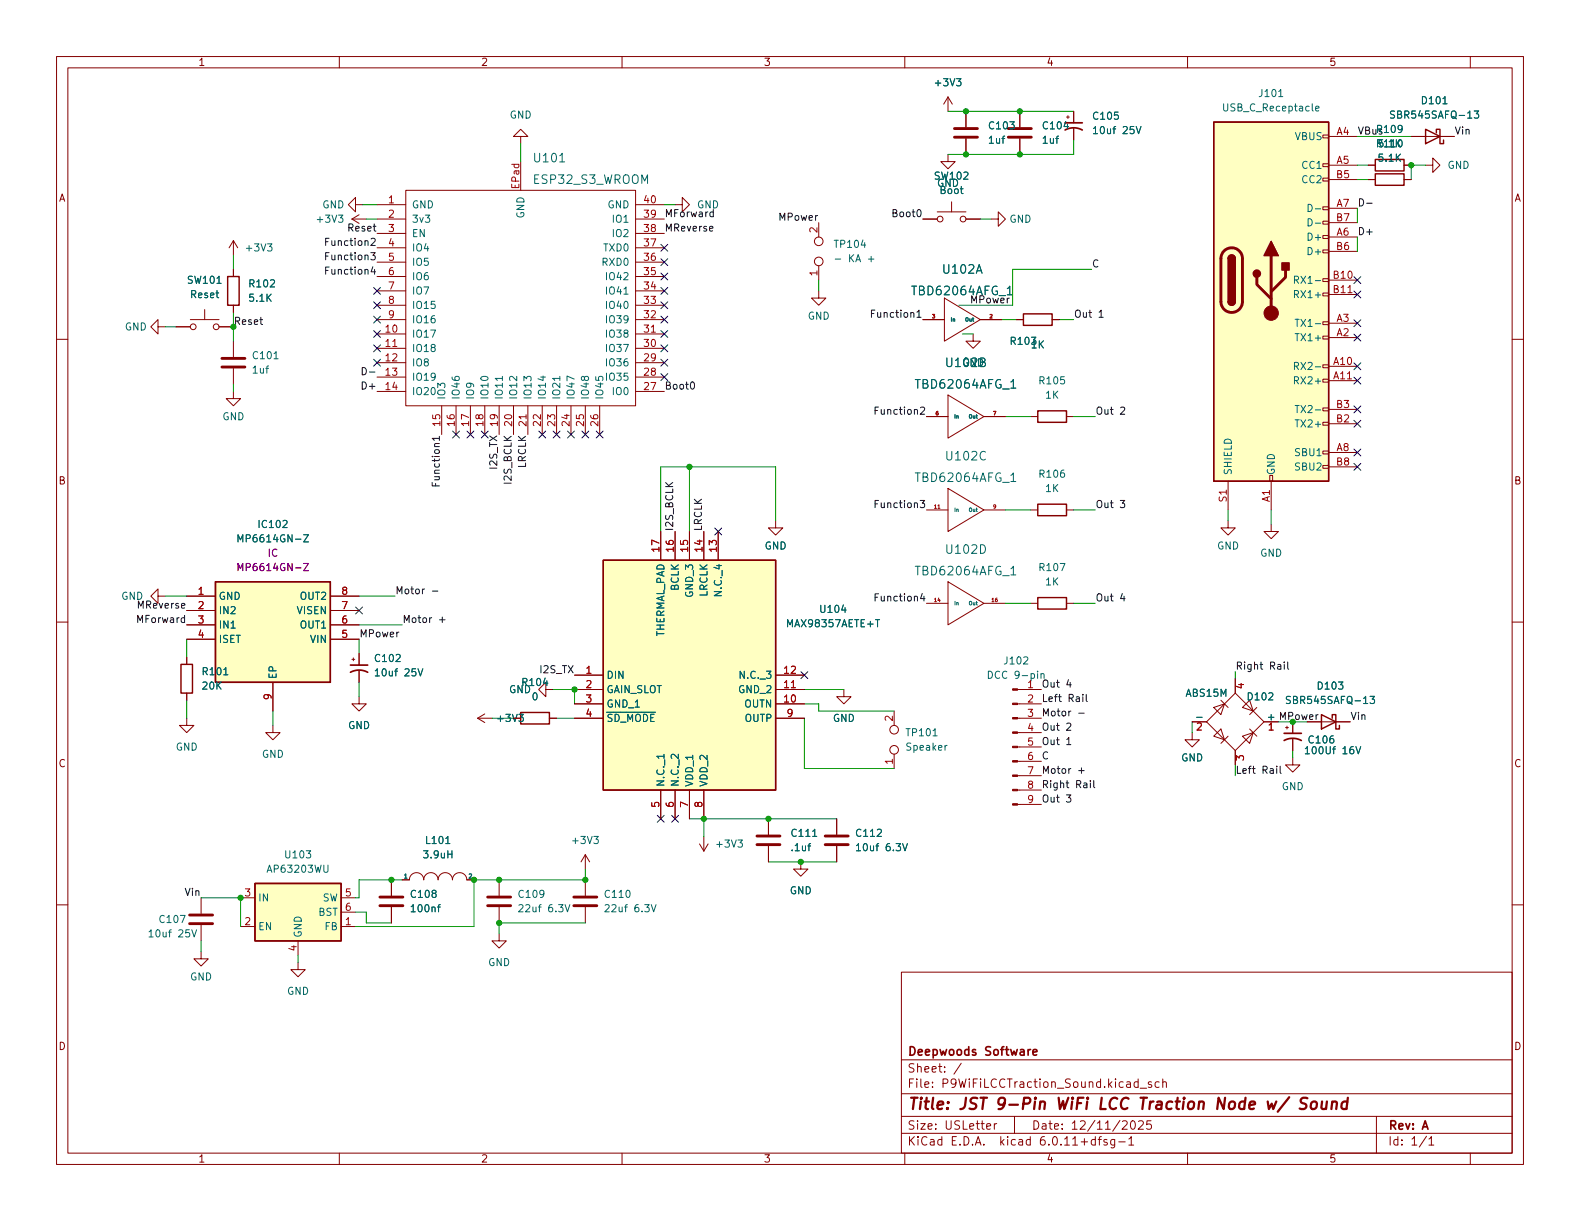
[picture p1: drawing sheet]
<svg xmlns="http://www.w3.org/2000/svg" width="279mm" height="216mm" viewBox="0 0 279 216" stroke-linecap="round" stroke-linejoin="round" font-family="sans-serif">
<defs><g id="words">
<g font-size="2.8" fill="#840000">
<text x="160.4" y="196.8">Title:</text>
<text x="169.7" y="196.8">JST 9-Pin</text>
<text x="187.6" y="196.8">WiFi LCC Traction</text>
<text x="216.9" y="196.8">Node</text>
<text x="232.4" y="196.8">Sound</text>
</g>
<g font-size="2.1" fill="#006464">
<text x="94.1" y="29.2">U101</text>
<text x="94.1" y="33">ESP32_S3_WROOM</text>
<text x="161" y="52.7">TBD62064AFG_1</text>
<text x="166.5" y="48.9">U102A</text>
<text x="167" y="65.4">U102B</text>
<text x="161.6" y="69.2">TBD62064AFG_1</text>
<text x="167" y="81.9">U102C</text>
<text x="161.6" y="85.7">TBD62064AFG_1</text>
<text x="167" y="98.4">U102D</text>
<text x="161.6" y="102.2">TBD62064AFG_1</text>
</g>
<g font-size="2.1" fill="#840000">
<text x="160.4" y="190.1">Sheet:</text>
<text x="160.4" y="187.1">Deepwoods</text>
<text x="174.1" y="187.1">Software</text>
<text x="160.4" y="192.8">File:</text>
<text x="166.8" y="192.8">P9WiFiLCCTraction_Sound.kicad_sch</text>
<text x="160.4" y="203">KiCad</text>
<text x="160.4" y="200.2">Size:</text>
<text x="167.1" y="200.2">USLetter</text>
<text x="168.1" y="203">E.D.A.</text>
<text x="177" y="203">kicad</text>
<text x="182.4" y="200.2">Date:</text>
<text x="184.2" y="203">6.0.11+dfsg-1</text>
<text x="189.4" y="200.2">12/11/2025</text>
<text x="245.4" y="200.2">Rev:</text>
<text x="245.4" y="203">Id:</text>
<text x="249.5" y="203">1/1</text>
<text x="251.5" y="200.2">A</text>
</g>
<g font-size="1.8" fill="#840000">
<text x="35" y="12">1</text>
<text x="85" y="12">2</text>
<text x="135" y="12">3</text>
<text x="185" y="12">4</text>
<text x="235" y="12">5</text>
<text x="10.4" y="36">A</text>
<text x="267.8" y="36">A</text>
<text x="10.3" y="86">B</text>
<text x="267.7" y="86">B</text>
<text x="87.6" y="128">+3V3</text>
<text x="223.9" y="127.4">+ MPower</text>
<text x="10.3" y="136">C</text>
<text x="267.7" y="136">C</text>
<text x="10.3" y="186">D</text>
<text x="267.7" y="186">D</text>
<text x="35" y="205.9">1</text>
<text x="85" y="205.9">2</text>
<text x="135" y="205.9">3</text>
<text x="185" y="205.9">4</text>
<text x="235" y="205.9">5</text>
</g>
<g font-size="1.8" fill="#006464">
<text x="165" y="15.6">+3V3</text>
<text x="222.4" y="17.5">J101</text>
<text x="90.1" y="21.3">GND</text>
<text x="174.6" y="23.2">C103</text>
<text x="184.2" y="23.2">C104</text>
<text x="193" y="21.5">C105</text>
<text x="216" y="20.1">USB_C_Receptacle</text>
<text x="243.2" y="23.9">R109</text>
<text x="245.6" y="21.3">SBR545SAFQ-13</text>
<text x="251.2" y="18.8">D101</text>
<text x="174.6" y="25.8">1uf</text>
<text x="184.2" y="25.8">1uf</text>
<text x="193" y="24.1">10uf</text>
<text x="198.5" y="24.1">25V</text>
<text x="228.9" y="25.2">VBUS</text>
<text x="243.5" y="29">5.1K</text>
<text x="243.5" y="26.4">5.1K</text>
<text x="165.1" y="32.1">SW102</text>
<text x="165.6" y="33.4">GND</text>
<text x="166.1" y="34.7">Boot</text>
<text x="230" y="30.2">CC1</text>
<text x="230" y="32.8">CC2</text>
<text x="255.9" y="30.2">GND</text>
<text x="55.7" y="39.8">+3V3</text>
<text x="56.9" y="37.2">GND</text>
<text x="72.8" y="37.2">GND</text>
<text x="72.8" y="39.8">3v3</text>
<text x="93.1" y="38.7" transform="rotate(-90 93.1 38.7)">GND</text>
<text x="107.4" y="37.2">GND</text>
<text x="108.1" y="39.8">IO1</text>
<text x="178.4" y="39.8">GND</text>
<text x="43.2" y="44.8">+3V3</text>
<text x="72.8" y="42.3">EN</text>
<text x="72.8" y="44.8">IO4</text>
<text x="72.8" y="47.4">IO5</text>
<text x="106.3" y="47.4">RXD0</text>
<text x="106.6" y="44.8">TXD0</text>
<text x="108.1" y="42.3">IO2</text>
<text x="147.3" y="44.2">TP104</text>
<text x="150" y="46.7">KA +</text>
<text x="230.9" y="42.9">D+</text>
<text x="230.9" y="45.5">D+</text>
<text x="33" y="50.6">SW101</text>
<text x="33.5" y="53.1">Reset</text>
<text x="43.8" y="51.2">R102</text>
<text x="43.8" y="53.7">5.1K</text>
<text x="72.8" y="49.9">IO6</text>
<text x="72.8" y="52.5">IO7</text>
<text x="106.9" y="52.5">IO41</text>
<text x="106.9" y="49.9">IO42</text>
<text x="171.4" y="53.6">MPower</text>
<text x="228.5" y="50.6">RX1-</text>
<text x="228.5" y="53.1">RX1+</text>
<text x="22" y="58.8">GND</text>
<text x="72.8" y="55">IO15</text>
<text x="72.8" y="57.5">IO16</text>
<text x="106.9" y="57.5">IO39</text>
<text x="106.9" y="55">IO40</text>
<text x="142.8" y="56.9">GND</text>
<text x="228.8" y="58.2">TX1-</text>
<text x="44.5" y="63.9">C101</text>
<text x="72.8" y="60.1">IO17</text>
<text x="72.8" y="62.6">IO18</text>
<text x="72.8" y="65.2">IO8</text>
<text x="106.9" y="65.2">IO36</text>
<text x="106.9" y="62.6">IO37</text>
<text x="106.9" y="60.1">IO38</text>
<text x="170.1" y="65.2">GND</text>
<text x="178.4" y="61.3">R103</text>
<text x="182.2" y="62">1K</text>
<text x="228.5" y="65.8">RX2-</text>
<text x="228.8" y="60.7">TX1+</text>
<text x="44.5" y="66.4">1uf</text>
<text x="72.8" y="67.7">IO19</text>
<text x="72.8" y="70.2">IO20</text>
<text x="79.1" y="70.7" transform="rotate(-90 79.1 70.7)">IO3</text>
<text x="81.7" y="70.7" transform="rotate(-90 81.7 70.7)">IO46</text>
<text x="84.2" y="70.7" transform="rotate(-90 84.2 70.7)">IO9</text>
<text x="86.7" y="70.7" transform="rotate(-90 86.7 70.7)">IO10</text>
<text x="89.3" y="70.7" transform="rotate(-90 89.3 70.7)">IO11</text>
<text x="91.8" y="70.7" transform="rotate(-90 91.8 70.7)">IO12</text>
<text x="94.4" y="70.7" transform="rotate(-90 94.4 70.7)">IO13</text>
<text x="96.9" y="70.7" transform="rotate(-90 96.9 70.7)">IO14</text>
<text x="99.4" y="70.7" transform="rotate(-90 99.4 70.7)">IO21</text>
<text x="102" y="70.7" transform="rotate(-90 102 70.7)">IO47</text>
<text x="104.5" y="70.7" transform="rotate(-90 104.5 70.7)">IO48</text>
<text x="106.9" y="67.7">IO35</text>
<text x="107.1" y="70.7" transform="rotate(-90 107.1 70.7)">IO45</text>
<text x="108.1" y="70.2">IO0</text>
<text x="183.5" y="68.3">R105</text>
<text x="184.7" y="70.9">1K</text>
<text x="228.5" y="68.3">RX2+</text>
<text x="39.3" y="74.7">GND</text>
<text x="228.8" y="76">TX2+</text>
<text x="228.8" y="73.4">TX2-</text>
<text x="228.8" y="81">SBU1</text>
<text x="228.8" y="83.6">SBU2</text>
<text x="183.5" y="84.8">R106</text>
<text x="184.7" y="87.4">1K</text>
<text x="218.2" y="84.1" transform="rotate(-90 218.2 84.1)">SHIELD</text>
<text x="225.8" y="84.1" transform="rotate(-90 225.8 84.1)">GND</text>
<text x="45.4" y="93.7">IC102</text>
<text x="41.7" y="96.3">MP6614GN-Z</text>
<text x="135.1" y="97.5">GND</text>
<text x="183.5" y="101.4">R107</text>
<text x="215.2" y="97.5">GND</text>
<text x="222.8" y="98.8">GND</text>
<text x="21.4" y="106.4">GND</text>
<text x="38.6" y="106.4">GND</text>
<text x="52.9" y="106.4">OUT2</text>
<text x="120.4" y="104.6" transform="rotate(-90 120.4 104.6)">BCLK</text>
<text x="122.9" y="105.8" transform="rotate(-90 122.9 105.8)">GND_3</text>
<text x="125.5" y="105.6" transform="rotate(-90 125.5 105.6)">LRCLK</text>
<text x="128" y="105.7" transform="rotate(-90 128 105.7)">N.C._4</text>
<text x="184.7" y="103.9">1K</text>
<text x="38.6" y="109">IN2</text>
<text x="38.6" y="111.5">IN1</text>
<text x="52.4" y="109">VISEN</text>
<text x="52.9" y="111.5">OUT1</text>
<text x="117.9" y="112.6" transform="rotate(-90 117.9 112.6)">THERMAL_PAD</text>
<text x="138.9" y="111.3">MAX98357AETE+T</text>
<text x="144.8" y="108.7">U104</text>
<text x="35.6" y="119.8">R101</text>
<text x="38.6" y="114.1">ISET</text>
<text x="54.7" y="114.1">VIN</text>
<text x="66" y="117.4">C102</text>
<text x="66" y="120">10uf</text>
<text x="71.5" y="120">25V</text>
<text x="177.3" y="117.9">J102</text>
<text x="35.6" y="122.3">20K</text>
<text x="49.3" y="120.1" transform="rotate(-90 49.3 120.1)">EP</text>
<text x="90" y="122.9">GND</text>
<text x="92.1" y="121.7">R104</text>
<text x="93.9" y="124.2">0</text>
<text x="107.2" y="120.4">DIN</text>
<text x="107.2" y="122.9">GAIN_SLOT</text>
<text x="107.2" y="125.5">GND_1</text>
<text x="130.5" y="122.9">GND_2</text>
<text x="130.5" y="120.4">N.C._3</text>
<text x="131.5" y="125.5">OUTN</text>
<text x="174.4" y="120.4">DCC 9-pin</text>
<text x="209.6" y="123.6">ABS15M</text>
<text x="220.4" y="124.2">D102</text>
<text x="227.1" y="124.8">SBR545SAFQ-13</text>
<text x="232.7" y="122.3">D103</text>
<text x="61.5" y="129.3">GND</text>
<text x="107.2" y="128">~{SD_MODE}</text>
<text x="131.6" y="128">OUTP</text>
<text x="147.2" y="128">GND</text>
<text x="160" y="130.6">TP101</text>
<text x="223.9" y="127.4">+</text>
<text x="231.1" y="131.8">C106</text>
<text x="31" y="133.1">GND</text>
<text x="46.2" y="134.4">GND</text>
<text x="160" y="133.1">Speaker</text>
<text x="208.8" y="135">GND</text>
<text x="230.5" y="133.7">100Uf</text>
<text x="237.3" y="133.7">16V</text>
<text x="117.9" y="139.2" transform="rotate(-90 117.9 139.2)">N.C._1</text>
<text x="120.4" y="139.2" transform="rotate(-90 120.4 139.2)">N.C._2</text>
<text x="122.9" y="139.2" transform="rotate(-90 122.9 139.2)">VDD_1</text>
<text x="125.5" y="139.2" transform="rotate(-90 125.5 139.2)">VDD_2</text>
<text x="226.6" y="140.1">GND</text>
<text x="75.1" y="149.6">L101</text>
<text x="100.9" y="149.6">+3V3</text>
<text x="139.7" y="148.3">C111</text>
<text x="151.1" y="148.3">C112</text>
<text x="47" y="154.7">AP63203WU</text>
<text x="50.1" y="152.2">U103</text>
<text x="74.6" y="152.2">3.9uH</text>
<text x="126.4" y="150.2">+3V3</text>
<text x="139.7" y="150.9">.1uf</text>
<text x="151.1" y="150.9">10uf</text>
<text x="156.5" y="150.9">6.3V</text>
<text x="45.6" y="159.8">IN</text>
<text x="57" y="159.8">SW</text>
<text x="72.4" y="159.1">C108</text>
<text x="72.4" y="161.7">100nf</text>
<text x="91.4" y="159.1">C109</text>
<text x="91.4" y="161.7">22uf</text>
<text x="96.9" y="161.7">6.3V</text>
<text x="106.7" y="159.1">C110</text>
<text x="106.7" y="161.7">22uf</text>
<text x="112.1" y="161.7">6.3V</text>
<text x="139.6" y="158.5">GND</text>
<text x="26" y="166.1">10uf</text>
<text x="27.9" y="163.6">C107</text>
<text x="31.5" y="166.1">25V</text>
<text x="45.6" y="164.9">EN</text>
<text x="53.7" y="165.9" transform="rotate(-90 53.7 165.9)">GND</text>
<text x="56.2" y="162.3">BST</text>
<text x="57.3" y="164.9">FB</text>
<text x="33.5" y="173.7">GND</text>
<text x="86.3" y="171.2">GND</text>
<text x="50.7" y="176.3">GND</text>
</g>
<g font-size="1.8" fill="#a90000">
<text x="236.3" y="23.9">A4</text>
<text x="236.3" y="29">A5</text>
<text x="68.5" y="35.9">1</text>
<text x="91.8" y="33.5" transform="rotate(-90 91.8 33.5)">EPad</text>
<text x="113.6" y="35.9">40</text>
<text x="236.2" y="31.5">B5</text>
<text x="68.5" y="38.5">2</text>
<text x="68.5" y="41">3</text>
<text x="113.6" y="41">38</text>
<text x="113.6" y="38.5">39</text>
<text x="144.5" y="41.3" transform="rotate(-90 144.5 41.3)">2</text>
<text x="236.2" y="39.1">B7</text>
<text x="236.3" y="41.7">A6</text>
<text x="236.3" y="36.6">A7</text>
<text x="68.5" y="43.6">4</text>
<text x="68.5" y="46.1">5</text>
<text x="113.6" y="46.1">36</text>
<text x="113.6" y="43.6">37</text>
<text x="236.2" y="44.2">B6</text>
<text x="68.5" y="48.6">6</text>
<text x="68.5" y="51.2">7</text>
<text x="68.5" y="53.7">8</text>
<text x="113.6" y="53.7">33</text>
<text x="113.6" y="51.2">34</text>
<text x="113.6" y="48.6">35</text>
<text x="144.5" y="48.9" transform="rotate(-90 144.5 48.9)">1</text>
<text x="235.6" y="49.3">B10</text>
<text x="235.6" y="51.8">B11</text>
<text x="67.9" y="58.8">10</text>
<text x="68.5" y="56.3">9</text>
<text x="113.6" y="58.8">31</text>
<text x="113.6" y="56.3">32</text>
<text x="236.3" y="59.4">A2</text>
<text x="236.3" y="56.9">A3</text>
<text x="67.9" y="61.3">11</text>
<text x="67.9" y="63.9">12</text>
<text x="113.6" y="63.9">29</text>
<text x="113.6" y="61.3">30</text>
<text x="235.7" y="64.5">A10</text>
<text x="67.9" y="66.4">13</text>
<text x="67.9" y="69">14</text>
<text x="113.6" y="69">27</text>
<text x="113.6" y="66.4">28</text>
<text x="235.7" y="67.1">A11</text>
<text x="77.9" y="75.6" transform="rotate(-90 77.9 75.6)">15</text>
<text x="80.4" y="75.6" transform="rotate(-90 80.4 75.6)">16</text>
<text x="82.9" y="75.6" transform="rotate(-90 82.9 75.6)">17</text>
<text x="85.5" y="75.6" transform="rotate(-90 85.5 75.6)">18</text>
<text x="88" y="75.6" transform="rotate(-90 88 75.6)">19</text>
<text x="90.6" y="75.6" transform="rotate(-90 90.6 75.6)">20</text>
<text x="93.1" y="75.6" transform="rotate(-90 93.1 75.6)">21</text>
<text x="95.6" y="75.6" transform="rotate(-90 95.6 75.6)">22</text>
<text x="98.2" y="75.6" transform="rotate(-90 98.2 75.6)">23</text>
<text x="100.7" y="75.6" transform="rotate(-90 100.7 75.6)">24</text>
<text x="103.3" y="75.6" transform="rotate(-90 103.3 75.6)">25</text>
<text x="105.8" y="75.6" transform="rotate(-90 105.8 75.6)">26</text>
<text x="236.2" y="74.7">B2</text>
<text x="236.2" y="72.1">B3</text>
<text x="236.2" y="82.3">B8</text>
<text x="236.3" y="79.8">A8</text>
<text x="216.9" y="88.9" transform="rotate(-90 216.9 88.9)">S1</text>
<text x="224.5" y="88.9" transform="rotate(-90 224.5 88.9)">A1</text>
<text x="116.6" y="97.8" transform="rotate(-90 116.6 97.8)">17</text>
<text x="119.1" y="97.8" transform="rotate(-90 119.1 97.8)">16</text>
<text x="121.7" y="97.8" transform="rotate(-90 121.7 97.8)">15</text>
<text x="124.2" y="97.8" transform="rotate(-90 124.2 97.8)">14</text>
<text x="126.7" y="97.8" transform="rotate(-90 126.7 97.8)">13</text>
<text x="34.9" y="105.2">1</text>
<text x="34.9" y="107.7">2</text>
<text x="60.3" y="107.7">7</text>
<text x="60.3" y="105.2">8</text>
<text x="34.9" y="110.2">3</text>
<text x="34.9" y="112.8">4</text>
<text x="60.3" y="112.8">5</text>
<text x="60.3" y="110.2">6</text>
<text x="103.5" y="119.1">1</text>
<text x="138.4" y="119.1">12</text>
<text x="48" y="123.9" transform="rotate(-90 48 123.9)">9</text>
<text x="103.5" y="121.7">2</text>
<text x="103.5" y="124.2">3</text>
<text x="138.4" y="124.2">10</text>
<text x="138.4" y="121.7">11</text>
<text x="181.6" y="121.7">1</text>
<text x="181.6" y="124.2">2</text>
<text x="220.7" y="122" transform="rotate(-90 220.7 122)">4</text>
<text x="103.5" y="126.7">4</text>
<text x="139" y="126.7">9</text>
<text x="157.9" y="127.7" transform="rotate(-90 157.9 127.7)">2</text>
<text x="181.6" y="126.7">3</text>
<text x="181.6" y="129.3">4</text>
<text x="181.6" y="131.8">5</text>
<text x="224.1" y="129.9">1</text>
<text x="157.9" y="135.3" transform="rotate(-90 157.9 135.3)">1</text>
<text x="181.6" y="134.4">6</text>
<text x="181.6" y="136.9">7</text>
<text x="116.6" y="142.9" transform="rotate(-90 116.6 142.9)">5</text>
<text x="119.1" y="142.9" transform="rotate(-90 119.1 142.9)">6</text>
<text x="121.7" y="142.9" transform="rotate(-90 121.7 142.9)">7</text>
<text x="124.2" y="142.9" transform="rotate(-90 124.2 142.9)">8</text>
<text x="181.6" y="139.4">8</text>
<text x="181.6" y="142">9</text>
<text x="43.1" y="158.5">3</text>
<text x="60.9" y="158.5">5</text>
<text x="60.9" y="161">6</text>
<text x="43.1" y="163.6">2</text>
<text x="60.9" y="163.6">1</text>
<text x="52.5" y="168.3" transform="rotate(-90 52.5 168.3)">4</text>
</g>
<g font-size="1.8" fill="#0f0f0f">
<text x="257.2" y="23.8">Vin</text>
<text x="61.3" y="40.9">Reset</text>
<text x="117.5" y="38.4">MForward</text>
<text x="117.5" y="40.9">MReverse</text>
<text x="123.2" y="37.2">GND</text>
<text x="137.6" y="39">MPower</text>
<text x="157.5" y="38.4">Boot0</text>
<text x="240" y="41.6">D+</text>
<text x="57.2" y="46">Function3</text>
<text x="57.2" y="43.5">Function2</text>
<text x="193" y="47.3">C</text>
<text x="57.2" y="48.5">Function4</text>
<text x="41.3" y="57.4">Reset</text>
<text x="153.7" y="56.2">Function1</text>
<text x="189.9" y="56.2">Out</text>
<text x="194.2" y="56.2">1</text>
<text x="63.7" y="68.9">D+</text>
<text x="117.5" y="68.9">Boot0</text>
<text x="154.4" y="73.3">Function2</text>
<text x="193.7" y="73.3">Out</text>
<text x="198" y="73.3">2</text>
<text x="87.9" y="83.2" transform="rotate(-90 87.9 83.2)">I2S_TX</text>
<text x="93" y="82.9" transform="rotate(-90 93 82.9)">LRCLK</text>
<text x="77.8" y="86.3" transform="rotate(-90 77.8 86.3)">Function1</text>
<text x="90.5" y="85.8" transform="rotate(-90 90.5 85.8)">I2S_BCLK</text>
<text x="154.4" y="89.8">Function3</text>
<text x="193.7" y="89.8">Out</text>
<text x="198" y="89.8">3</text>
<text x="119" y="94" transform="rotate(-90 119 94)">I2S_BCLK</text>
<text x="124.1" y="94" transform="rotate(-90 124.1 94)">LRCLK</text>
<text x="24.1" y="107.6">MReverse</text>
<text x="69.8" y="105.1">Motor</text>
<text x="154.4" y="106.3">Function4</text>
<text x="193.7" y="106.3">Out</text>
<text x="198" y="106.3">4</text>
<text x="24" y="110.1">MForward</text>
<text x="63.5" y="112.7">MPower</text>
<text x="71.1" y="110.1">Motor</text>
<text x="77.5" y="110.1">+</text>
<text x="95.3" y="119">I2S_TX</text>
<text x="218.4" y="118.4">Right</text>
<text x="224.5" y="118.4">Rail</text>
<text x="184.1" y="124.1">Left</text>
<text x="184.1" y="121.6">Out</text>
<text x="188.5" y="121.6">4</text>
<text x="188.8" y="124.1">Rail</text>
<text x="184.1" y="126.7">Motor</text>
<text x="184.1" y="131.7">Out</text>
<text x="184.1" y="129.2">Out</text>
<text x="188.5" y="131.7">1</text>
<text x="188.5" y="129.2">2</text>
<text x="238.8" y="127.3">Vin</text>
<text x="184.1" y="136.8">Motor</text>
<text x="184.1" y="134.3">C</text>
<text x="190.5" y="136.8">+</text>
<text x="223.1" y="136.8">Rail</text>
<text x="184.1" y="139.4">Right</text>
<text x="184.1" y="141.9">Out</text>
<text x="188.5" y="141.9">3</text>
<text x="190.2" y="139.4">Rail</text>
<text x="32.6" y="158.4">Vin</text>
</g>
<g font-size="1.8" fill="#840084">
<text x="41.7" y="101.4">MP6614GN-Z</text>
<text x="47.2" y="98.8">IC</text>
</g>
<text font-size="1.8" fill="#009600" x="218.4" y="136.8">Left</text>
<g font-size="1.1" fill="#006464">
<text x="71.3" y="155.3">1</text>
<text x="82.7" y="155.3">2</text>
</g>
<g font-size=".9" fill="#a90000">
<text x="164.7" y="56.3">3</text>
<text x="174.9" y="56.3">2</text>
<text x="165.4" y="73.4">6</text>
<text x="175.5" y="73.4">7</text>
<text x="165.1" y="89.9">11</text>
<text x="175.5" y="89.9">9</text>
<text x="165.1" y="106.4">14</text>
<text x="175.2" y="106.4">16</text>
</g>
<g font-size=".9" fill="#006464">
<text x="168" y="57">In</text>
<text x="170.6" y="57">Out</text>
<text x="168.7" y="74.2">In</text>
<text x="171.2" y="74.2">Out</text>
<text x="168.7" y="90.7">In</text>
<text x="171.2" y="90.7">Out</text>
<text x="168.7" y="107.2">In</text>
<text x="171.2" y="107.2">Out</text>
</g>
</g></defs>
<g fill="none" stroke="#840000" stroke-width=".18">
<path d="M10 10h259.4v195.9h-259.4zM12 12h255.4v191.9h-255.4zM60 10v2M110 10v2M160 10v2M167.6 17.1l-.7 1.3M167.6 17.1v2.6M167.6 17.1l.8 1.3M170.8 19.7v2.8M180.3 19.7v2.8M189.9 19.7v2M210 10v2"/>
<path d="M260 10v2M62.2 38.7h2.6M62.2 38.7l1.3 .8M62.9 36.2v-1.3l-1.3 1.3 1.3 1.3v-1.3h1.2M63.5 38l-1.3 .7M66.7 38.7h5.1M66.7 36.2h5.1M71.8 33.7h40.6v38.1h-40.6zM92.1 24.1h1.2l-1.2-1.2-1.3 1.2h1.3v1.3M92.1 28.6v5.1M112.4 38.7h5.1M112.4 36.2h5.1"/>
<path d="M119.4 36.2h1.2v-1.3l1.3 1.3-1.3 1.3v-1.3M144.8 39.4v2.5M163.2 38.7h2.5M165.7 37.5h5.1M167.6 27.3v1.3h1.3l-1.3 1.2-1.2-1.2h1.2M168.3 35.7v1.8M170.8 38.7h2.6M170.8 24.5v2.8M175.3 38.7h1.2v-1.2l1.3 1.2-1.3 1.3v-1.3M180.3 24.5v2.8M188.6 20.7h.5M188.8 20.4v.6"/>
<path d="M189.9 22.7v2.1M233.9 39.1h1v.5h-1zM233.9 36.6h1v.5h-1zM233.9 31.5h1v.5h-1zM233.9 29h1v.5h-1zM233.9 23.9h1v.5h-1zM234.9 31.8h5.1M234.9 29.2h5.1M234.9 24.1h5.1M234.9 36.8h5.1M234.9 39.4h5.1M241.9 31.8h1.3"/>
<path d="M241.9 29.2h1.3M248.3 31.8h1.3M248.3 29.2h1.3M249.6 24.1h7.6M252.1 29.2h1.3v-1.3l1.2 1.3-1.2 1.3v-1.3M10 60h2M27.9 57.8v-1.3l-1.2 1.3 1.2 1.3v-1.3h1.3M31.1 57.8h2.6M33.7 56.5h5M36.2 54.7v1.8M38.7 57.8h2.6M41.3 42.5v2.6"/>
<path d="M41.3 47.6v1.3M41.3 54v1.2M41.3 42.5l-.8 1.3M41.3 42.5l.7 1.3M66.7 56.5h5.1M66.7 59.1h5.1M66.7 41.3h5.1M66.7 54h5.1M66.7 51.4h5.1M66.7 48.9h5.1M66.7 46.4h5.1M66.7 43.8h5.1"/>
<path d="M112.4 56.5h5.1M112.4 59.1h5.1M112.4 41.3h5.1M112.4 54h5.1M112.4 51.4h5.1M112.4 48.9h5.1M112.4 46.4h5.1M112.4 43.8h5.1M144.8 51.4v1.3h1.2l-1.2 1.3-1.3-1.3h1.3M144.8 47v2.5M163.2 56.5h3.8M167 52.7l6.4 3.8-6.4 3.8z"/>
<path d="M172.1 59.1v1.2h1.3l-1.3 1.3-1.3-1.3h1.3M173.4 56.5h3.8M179.7 56.5h1.3M186.1 56.5h1.2M233.9 59.4h1v.5h-1zM233.9 56.9h1v.5h-1zM233.9 51.8h1v.5h-1zM233.9 49.3h1v.5h-1zM233.9 44.2h1v.5h-1zM233.9 41.7h1v.5h-1zM234.9 59.7h5.1M234.9 57.2h5.1"/>
<path d="M234.9 41.9h5.1M234.9 49.5h5.1M234.9 52.1h5.1M234.9 44.5h5.1M267.4 60h2M41.3 69.2v1.3h1.2l-1.2 1.3-1.3-1.3h1.3M41.3 60.3v2.8M41.3 65.2v2.7M66.7 61.6h5.1M66.7 64.1h5.1M66.7 66.7h5.1M66.7 69.2h5.1"/>
<path d="M78.1 71.8v5M80.6 71.8v5M83.2 71.8v5M85.7 71.8v5M88.3 71.8v5M90.8 71.8v5M93.3 71.8v5M95.9 71.8v5M98.4 71.8v5M101 71.8v5M103.5 71.8v5M106 71.8v5"/>
<path d="M112.4 61.6h5.1M112.4 64.1h5.1M112.4 66.7h5.1M112.4 69.2h5.1M163.8 73.7h3.8M167.6 69.9l6.4 3.8-6.4 3.8zM174 73.7h3.8M182.2 73.7h1.3M188.6 73.7h1.3M233.9 79.8h1v.5h-1zM233.9 74.7h1v.5h-1zM233.9 72.1h1v.5h-1z"/>
<path d="M233.9 67.1h1v.5h-1zM233.9 64.5h1v.5h-1zM234.9 64.8h5.1M234.9 67.3h5.1M234.9 74.9h5.1M234.9 72.4h5.1M116.8 94v5.1M119.4 94v5.1M121.9 94v5.1M124.5 94v5.1M127 94v5.1M137.2 92.1v1.2h1.2l-1.2 1.3-1.3-1.3h1.3"/>
<path d="M163.8 90.2h3.8M167.6 86.4l6.4 3.8-6.4 3.8zM174 90.2h3.8M182.2 90.2h1.3M188.6 90.2h1.3M217.2 92.1v1.2h1.2l-1.2 1.3-1.3-1.3h1.3M217.2 85.1v5.1M224.5 84.1h.5v1h-.5zM224.8 92.7v1.3h1.3l-1.3 1.3-1.3-1.3h1.3M224.8 85.1v5.1M233.9 82.3h1v.5h-1zM234.9 80h5.1"/>
<path d="M234.9 82.6h5.1M10 110h2M27.9 105.4v-1.3l-1.2 1.3 1.2 1.3v-1.3h1.3M33 105.4h5.1M33 108h5.1M33 110.5h5.1M33 113h5.1M33 116.2v1.3M58.4 105.4h5.1M58.4 108h5.1M58.4 110.5h5.1M58.4 113h5.1"/>
<path d="M62.2 116.6h.5M62.5 116.3v.5M63.5 115.6v2M63.5 118.6v2.1M101.6 119.4h5.1M137.2 119.4h5M163.8 106.7h3.8M167.6 102.9l6.4 3.8-6.4 3.8zM174 106.7h3.8M182.2 106.7h1.3M188.6 106.7h1.3M267.4 110h2"/>
<path d="M33 127v1.3h1.3l-1.3 1.2-1.3-1.2h1.3M33 122.6v1.2M48.3 128.3v1.2h1.2l-1.2 1.3-1.3-1.3h1.3M48.3 120.7v5M63.5 123.2v1.3h1.3l-1.3 1.2-1.3-1.2h1.3M84.5 127l1.2 .8M84.5 127h2.5M85.7 126.2l-1.2 .8M96.5 121.9v-1.2l-1.3 1.2 1.3 1.3v-1.3h1.3M97.2 127h1.2M101.6 127h5.1M101.6 124.5h5.1"/>
<path d="M101.6 121.9h5.1M116.8 139.7v5.1M119.4 139.7v5.1M121.9 139.7v5.1M124.5 139.7v5.1M137.2 127h5M137.2 124.5h5M137.2 121.9h5M149.2 121.9v1.3h1.3l-1.3 1.3-1.2-1.3h1.2M158.1 125.7v2.6M158.1 133.4v2.5M179.9 127h4.2"/>
<path d="M179.9 124.5h4.2M179.9 121.9h4.2M179.9 139.7h4.2M179.9 137.2h4.2M179.9 134.6h4.2M179.9 132.1h4.2M179.9 129.5h4.2M210.8 129.5v1.3h1.3l-1.3 1.3-1.3-1.3h1.3M210.8 127.6h2.6M214.6 125.1l1.9-.6-.6 1.9zM214.6 130.2l1.3-1.3 .6 1.9zM215.9 123.8l1.3 1.3"/>
<path d="M217.2 130.2l-1.3 1.2M218.4 122.6l5.1 5-5.1 5.1-5-5.1zM218.4 120v2.6M218.4 132.7v2.6M219.7 125.1l1.3-1.3 .6 1.9zM219.7 130.2l1.9-.7-.6 1.9zM221 128.9l1.2 1.3M222.2 125.1l-1.2 1.3M227.3 128.7h.5M227.6 128.4v.5M228.6 134v1.3h1.3l-1.3 1.2-1.3-1.2h1.3M228.6 127.6v2.1"/>
<path d="M228.6 130.7v2M231.1 127.6h7.7M10 160h2M35.6 158.8v2.7M42.5 158.8h2.6M60.3 158.8h2.6M69.2 155.6v2.8M71.1 155.6h1.3a1.27 1.27 0 0 1 1.3-1.3 1.27 1.27 0 0 1 1.2 1.3 1.27 1.27 0 0 1 1.3-1.3 1.27 1.27 0 0 1 1.3 1.3 1.27 1.27 0 0 1 1.2-1.3 1.27 1.27 0 0 1 1.3 1.3 1.27 1.27 0 0 1 1.3-1.3 1.27 1.27 0 0 1 1.2 1.3h1.3M88.3 155.6v2.8M103.5 151.1v2.6M103.5 155.6v2.8M103.5 151.1l-.8 1.3"/>
<path d="M103.5 151.1l.8 1.3M123.7 149.2l.8 1.3M124.5 148v2.5M125.2 149.2l-.7 1.3M135.9 144.8v2.8M135.9 149.6v2.8M141.6 152.4v1.3h1.3l-1.3 1.2-1.3-1.2h1.3M148 144.8v2.8M148 149.6v2.8M179.9 142.2h4.2M267.4 160h2M35.6 168.3v1.2h1.2l-1.2 1.3-1.3-1.3h1.3"/>
<path d="M35.6 163.6v2.8M42.5 163.8h2.6M52.7 170.2v1.3h1.3l-1.3 1.2-1.3-1.2h1.3M52.7 166.4v2.5M60.3 163.8h2.6M60.3 161.3h2.6M69.2 160.4v2.8M88.3 165.1v1.3h1.2l-1.2 1.2-1.3-1.2h1.3M88.3 160.4v2.8M103.5 160.4v2.8M159.4 171.9h108v32h-108zM159.4 197.4h108"/>
<path d="M159.4 193.4h108M159.4 187.4h108M164.9 192.1v.2M164.9 191.4v.1M167 189.4v.2M167 188.7v.1M170 188l-1.3 1.9M176.3 198.7h-.3l-.2 .3M179.4 197.4v3M200.1 198.2h.2a.81 .81 0 0 1 .5 .6 .81 .81 0 0 1-.3 .8l-.1 .1a.81 .81 0 0 1-.6-.6 .81 .81 0 0 1 .3-.9zM201.3 198.3l.6-.1 .2 .1 .1 .3-.9 1.1h.9M203.5 198.2h-.7v.7l.2-.2 .5 .1 .1 .2-.1 .5-.2 .2-.5-.2"/>
<path d="M203.6 191.4l-.3-.1-.3 .2 .1 .2 .5 .2v.3h-.6M205 191.4l-.5-.1-.2 .3v.4l.1 .2h.6M205.6 191.4l.2-.1 .4 .1 .1 .9M205.6 190.8v1.5M243.4 197.4v6.5M60 203.9v2M110 203.9v2M159.4 200.4h108M160 203.9v2M197.8 201.9h1.2M199.6 201.4l.4-.4v1.5M199.6 202.5h.9"/>
<path d="M210 203.9v2M252.7 201.4l.4-.4v1.5M252.7 202.5h.8M260 203.9v2"/>
<circle cx="166.2" cy="38.7" r=".51"/>
<circle cx="170.3" cy="38.7" r=".51"/>
<circle cx="34.2" cy="57.8" r=".51"/>
<circle cx="38.2" cy="57.8" r=".51"/>
<circle cx="144.8" cy="42.7" r=".76"/>
<circle cx="144.8" cy="46.2" r=".76"/>
<circle cx="158.1" cy="129" r=".76"/>
<circle cx="158.1" cy="132.6" r=".76"/>
</g>
<path d="M184 195a.49 .49 0 0 1 .8 .1l-.1 1M216.6 194.1l-.2 2-.9-2-.3 2M224.2 194.8l.2 1.3 .5-.9 .2 .9 .6-1.3M228 194l-2.1 2.6M231.2 194.2a.85 .85 0 0 0-1.1 .1 .45 .45 0 0 0 .2 .8l.4 .1a.49 .49 0 0 1 .3 .5 .49 .49 0 0 1-.4 .4l-.8-.1" fill="none" stroke="#840000" stroke-width=".4"/>
<g fill="none" stroke="#006464" stroke-width=".18">
<path d="M169.2 13.9h.7l-.4 .5 .4 .1v.6l-.2 .1-.5-.1M226.1 17.1h.7M232.7 19.2l.6-.1-.1-.3h-.4l-.1 .2v.6h.5M255.2 18.4h.7M260.7 19.6h.8l-.4 .5 .3 .1v.6l-.2 .1-.5-.1M59.9 38h.7l-.4 .5 .4 .1v.6l-.2 .1-.5-.1M99 28.6h.9M169.8 33.4h.5M170 33v1l.3 .2M188.5 21.5l-.3 .9h.7M196.8 22.8h.5M197.3 22.4l-.3 .1v1.1"/>
<path d="M231.3 36.1a.64 .64 0 0 1 .7 .7 .64 .64 0 0 1-.7 .6zM231.3 38.7a.64 .64 0 0 1 .7 .6 .64 .64 0 0 1-.7 .6zM232.6 36.9h1M232.6 39.5h1M247.3 24.8l.2-.1a.68 .68 0 0 1 .5 .6 .68 .68 0 0 1-.5 .7l-.2-.1-.1-.4zM259.5 20.9h.8M38.4 50.1h.7M47.3 43.1h.8l-.4 .5 .3 .1v.6l-.1 .1-.6-.1M110.3 52h.8M147.7 45.8h1M178.1 51l.5-.4v1.5M178.1 52.1h.9"/>
<path d="M232.6 57.2h1M232.6 49.6h1M232.6 52.2h1M48.5 63.4h.7M88.8 66.6v.7M99 66.6v.7M178.8 67.5l.4-.4v1.5M178.8 68.6h.8M232.6 64.9h1M232.6 67.4h1M232.6 72.5h1M50 92.1l.5-.1 .3 .4-.8 .9h.8"/>
<path d="M52.3 95.3h.9M53.7 94.6h.8l-.8 1.2h.8M173.4 96.3a.77 .77 0 0 1 .9 .8 .77 .77 0 0 1-.9 .7zM178.8 84.1l.4-.5v1.5M178.8 85.1h.8M187.5 99.6h.8l-.5 1.3M39.6 119.3h.7M69.8 118.7h.5M70.3 118.3l-.3 .1v1.1M96.4 119.9l-.3 .9h.8M149.1 107l-.3 .9h.8M154.8 109.6h.7"/>
<path d="M155.2 109.6v1.2M178.8 100.6l.4-.5v1.6M178.8 101.7h.8M181 116.3l.5-.2 .3 .4-.8 .9h.8M184.1 119.2l.2-.1 .3 .1v.8M184.1 119.1v.9M91.8 126.3h.7l-.4 .5 .4 .1v.6l-.2 .1-.5-.1M112.2 125.9h3.7M117.4 133.4v.7M165 130.1h.7M167.5 131.8l-.4 .2M211.6 126.8h1"/>
<path d="M235.7 132.4h.4M236.1 132l-.3 .2v1.1M241.1 124.4h.8M242.3 123.1h.8l-.5 .5 .4 .1v.6l-.2 .1-.5-.1M54.2 150.4h.7l-.4 .5 .4 .1v.6l-.2 .1-.5-.1M57.3 153v1l.2 .2h.3l.2-.2v-1M77.9 160l-.4 .1v1.1M78.8 149.2h.8M79.2 151h.7M79.9 150.4v1.3M95.7 160l-.3 .1v1.1M105 147.9h.8l-.4 .5 .3 .1v.5l-.1 .2-.6-.2"/>
<path d="M110.9 160l-.3 .1v1.1M130.5 148.5h.8l-.4 .5 .3 .1v.6l-.2 .1-.5-.1M142.9 149.6h.4M143.3 149.2l-.3 .1v1.1M143.7 147.9h.7M154.9 149.6h.5M155.4 149.2l-.3 .1v1.1M29.8 164.8h.5M30.3 164.4l-.3 .2v1.1M31.9 161.9h.8l-.5 1.2M77.4 160.4h.5M95.2 160.4h.5"/>
<path d="M110.4 160.4h.5"/>
</g>
<g fill="none" stroke="#840000" stroke-width=".51">
<path d="M168.8 24.3h4M168.8 22.7h4M178.3 24.3h4.1M178.3 22.7h4.1M216.5 44.4a1.91 1.91 0 0 1 2-.4 1.91 1.91 0 0 1 1.2 1.7v7.6a1.91 1.91 0 0 1-1.9 1.9 1.91 1.91 0 0 1-1.9-1.9v-7.7l.2-.7zM222.2 49v1.3l2.6 2.5M224.8 45.2v10.2M227.3 47.8v1.2l-2.5 2.6M39.2 64.9h4.1M39.2 63.4h4.1M67.2 158.6h4M86.2 158.6h4.1"/>
<path d="M101.5 158.6h4M133.9 149.4h4M133.9 147.8h4M145.9 149.4h4.1M145.9 147.8h4.1M33.5 163.3h4.1M33.5 161.8h4.1M67.2 160.1h4M86.2 160.1h4.1M101.5 160.1h4"/>
</g>
<g fill="#ffffc2" stroke="#ffffc2" stroke-width=".18">
<path d="M106.7 99.1h30.5v40.6h-30.5z"/>
<path d="M214.6 21.6h20.3v63.5h-20.3z"/>
<path d="M38.1 102.9h20.3v17.8h-20.3z"/>
<path d="M45.1 156.2h15.2v10.2h-15.2z"/>
</g>
<g fill="none" stroke="#840000" stroke-width=".25">
<path d="M214.6 21.6h20.3v63.5h-20.3zM243.2 30.7h5.1v2.1h-5.1zM243.2 28.2h5.1v2h-5.1zM252.1 22.9l2.5 1.2-2.5 1.3zM254 23.5v-.6h.6v2.5h.7v-.6M40.3 48.9h2v5.1h-2zM181 55.5h5.1v2h-5.1zM217.2 53.3a.64 .64 0 0 0 .6 .7 .64 .64 0 0 0 .6-.7M217.2 45.7a.64 .64 0 0 1 .6-.6 .64 .64 0 0 1 .6 .6M183.5 72.6h5.1v2.1h-5.1zM106.7 99.1h30.5v40.6h-30.5zM183.5 89.2h5.1v2h-5.1z"/>
<path d="M32 117.5h2v5.1h-2zM38.1 102.9h20.3v17.8h-20.3zM183.5 105.7h5.1v2h-5.1zM92.1 126h5.1v2h-5.1zM233.7 126.4l2.5 1.2-2.5 1.3zM235.6 127v-.6h.6v2.5h.7v-.6M45.1 156.2h15.2v10.2h-15.2z"/>
</g>
<path d="M115.2 58.7h.7M238.4 51.8h.7M69.5 61.3h.7M93 73.3v.8M165.9 89.9h.3M139.9 121.6h.8M211.7 127.9l.5-.1 .3 .4-.8 .9h.8M218.6 134.4v-.8l.5 .4 .1-.3h.6l.1 .2-.1 .5M219.5 120.9v.7l-.9-.3M224.4 128.2l.4-.4v1.3" fill="none" stroke="#a90000" stroke-width=".18"/>
<g fill="#840000" stroke="#840000" stroke-width=".25">
<path d="M217.2 53.3h1.2a.64 .64 0 0 1-.6 .7 .64 .64 0 0 1-.6-.7z"/>
<path d="M217.2 45.7h1.2v7.6h-1.2z"/>
<path d="M217.4 45.3a.64 .64 0 0 1 .6-.2 .64 .64 0 0 1 .4 .6h-1.2z"/>
<path d="M224.8 42.7l1.3 2.5h-2.6z"/>
<path d="M226.7 46.5h1.3v1.3h-1.3z"/>
<circle cx="222.2" cy="48.4" r=".63"/>
</g>
<g fill="#840000" stroke="#840000" stroke-width=".18">
<path d="M179.1 142.1h.8v.3h-.8z"/>
<path d="M179.1 139.6h.8v.2h-.8z"/>
<path d="M179.1 137h.8v.3h-.8z"/>
<path d="M179.1 134.5h.8v.2h-.8z"/>
<path d="M179.1 132h.8v.2h-.8z"/>
<path d="M179.1 129.4h.8v.3h-.8z"/>
<path d="M179.1 126.9h.8v.2h-.8z"/>
<path d="M179.1 124.3h.8v.3h-.8z"/>
<path d="M179.1 121.8h.8v.2h-.8z"/>
<circle cx="224.8" cy="55.4" r="1.27"/>
</g>
<path d="M188.3 21.7h3.1M188.3 23a3.2 3.2 0 0 1 3.1 0M62 117.6h3M62 118.9a3.2 3.2 0 0 1 3 0M227.1 129.7h3M227.1 130.9a3.2 3.2 0 0 1 3 0" fill="none" stroke="#840000" stroke-width=".3"/>
<path d="M53.7 99.6h.8l-.8 1.3h.8M52.3 100.4h.9" fill="none" stroke="#840084" stroke-width=".18"/>
<g fill="none" stroke="#0f0f0f" stroke-width=".18">
<path d="M126.1 37.5h-.3l-.3 .2 .2 .6h.4M126.1 37.1v1.2M162.3 37.2l.2-.1a.68 .68 0 0 1 .4 .6 .68 .68 0 0 1-.4 .6l-.2-.1-.1-.4zM240.2 22.5l.5 1.2 .4-1.2M240.4 35.2a.64 .64 0 0 1 .7 .6 .64 .64 0 0 1-.7 .6zM241.5 23.1l.5-.1 .2-.2-.1-.2-.6-.1v1.2h.5l.2-.1v-.3l-.3-.2M241.7 35.9h.9M65.6 44.7h.8l-.5 .5 .4 .1v.5l-.2 .1-.5-.1M65.6 42.3l.5-.2 .3 .4-.8 .9h.8M65.9 47.2l-.3 .9h.8M66.2 47.6v.9M162.2 55.2l.3-.4v1.3"/>
<path d="M162.2 56.1h.7M64.1 65a.64 .64 0 0 1 .7 .6 .64 .64 0 0 1-.7 .7zM65.3 65.8h1M77.7 77.5h-1.3l.4 .4M77.7 77.2v.7M122.2 67.7l.2-.2a.68 .68 0 0 1 .4 .7 .68 .68 0 0 1-.4 .6l-.2-.1-.1-.4zM162.8 72.1l.5-.1 .2 .3-.8 1h.8M162.7 88.5h.8l-.4 .5 .4 .1v.5l-.2 .2-.6-.2M32.6 109.3l-.3-.1-.3 .3 .2 .5h.4M32.6 108.8v1.3M75.1 104.2l-.4 .2M76.3 109.2l-.3 .3"/>
<path d="M76.5 104.5h.9M163.1 104.9l-.3 .9h.8M163.4 105.4v.9M222.8 117.5h.5M223 117.1v1.1l.3 .1M188.5 138.4h.5M188.7 138v1.1l.3 .2M189.4 135.9l-.4 .2M189.4 125.7l-.4 .3M190.8 126.1h.9"/>
</g>
<g fill="none" stroke="#009600" stroke-width=".18">
<path d="M167.6 19.7h22.3M64.1 36.2h2.6M64.8 38.7h1.9M92.1 25.4v3.2M117.5 36.2h1.9M173.4 38.7h1.9M189.9 24.8v2.5h-22.3M240 36.8v2.6M240 31.8h1.9M240 29.2h1.9M240 24.1h9.6M252.1 29.2h-2.5v2.6"/>
<path d="M29.2 57.8h1.9M41.3 45.1v2.5M41.3 55.2v5.1M144.8 49.5v1.9M170.2 59.1h1.9M177.2 56.5h2.5M187.3 56.5h2.6M193 47.6h-13.9v6.4h-9.6M240 41.9v2.6M41.3 67.9v1.3M177.8 73.7h4.4M189.9 73.7h3.8"/>
<path d="M121.9 82.6v11.4M137.2 92.1v-9.5h-20.4v11.4M177.8 90.2h4.4M189.9 90.2h3.8M217.2 90.2v1.9M224.8 90.2v2.5M29.2 105.4h3.8M33 113v3.2M63.5 105.4h6.3M63.5 113v2.6M63.5 110.5h7.6M177.8 106.7h4.4"/>
<path d="M189.9 106.7h3.8M218.4 118.7v1.3M33 123.8v3.2M48.3 125.7v2.6M63.5 120.7v2.5M87 127h3.8M97.8 121.9h3.8v2.6M98.4 127h3.2M142.2 121.9h7M142.2 124.5h2.6v1.2h13.3M142.2 127v8.9h15.9M210.8 127.6v1.9"/>
<path d="M228.6 132.7v1.3M35.6 158.8h6.9v5M71.1 155.6h-7.6v3.2h-.6M103.5 153.7v1.9h-19.7v8.2h-20.9M121.9 144.8h26.1M124.5 144.8v3.2M135.9 152.4h12.1M35.6 166.4v1.9M52.7 168.9v1.3M62.9 161.3h1.9v1.9h4.4M103.5 163.2h-15.2v1.9"/>
</g>
<g fill="none" stroke="#000084" stroke-width=".18">
<path d="M66.1 55.9l1.2 1.2M66.1 58.4l1.2 1.3M66.1 50.8l1.2 1.2M66.1 53.4l1.2 1.2M67.3 55.9l-1.2 1.2M67.3 58.4l-1.2 1.3M67.3 50.8l-1.2 1.2M67.3 53.4l-1.2 1.2M116.9 53.4l1.2 1.2M116.9 50.8l1.2 1.2M116.9 55.9l1.2 1.2M116.9 43.2l1.2 1.2"/>
<path d="M116.9 48.3l1.2 1.2M116.9 45.7l1.2 1.3M116.9 58.4l1.2 1.3M118.1 53.4l-1.2 1.2M118.1 50.8l-1.2 1.2M118.1 55.9l-1.2 1.2M118.1 43.2l-1.2 1.2M118.1 48.3l-1.2 1.2M118.1 45.7l-1.2 1.3M118.1 58.4l-1.2 1.3M239.4 59.1l1.2 1.2M239.4 56.5l1.2 1.3"/>
<path d="M239.4 48.9l1.2 1.2M239.4 51.5l1.2 1.2M240.6 59.1l-1.2 1.2M240.6 56.5l-1.2 1.3M240.6 48.9l-1.2 1.2M240.6 51.5l-1.2 1.2M66.1 63.5l1.2 1.2M66.1 61l1.2 1.2M67.3 63.5l-1.2 1.2M67.3 61l-1.2 1.2M80 76.2l1.3 1.2M81.3 76.2l-1.3 1.2"/>
<path d="M82.6 76.2l1.2 1.2M83.8 76.2l-1.2 1.2M85.1 76.2l1.2 1.2M86.3 76.2l-1.2 1.2M95.3 76.2l1.2 1.2M96.5 76.2l-1.2 1.2M97.8 76.2l1.2 1.2M99 76.2l-1.2 1.2M100.4 76.2l1.2 1.2M101.6 76.2l-1.2 1.2M102.9 76.2l1.2 1.2M104.1 76.2l-1.2 1.2"/>
<path d="M105.4 76.2l1.3 1.2M106.7 76.2l-1.3 1.2M116.9 63.5l1.2 1.2M116.9 61l1.2 1.2M116.9 66.1l1.2 1.2M118.1 63.5l-1.2 1.2M118.1 61l-1.2 1.2M118.1 66.1l-1.2 1.2M239.4 74.3l1.2 1.2M239.4 66.7l1.2 1.2M239.4 64.2l1.2 1.2M239.4 71.8l1.2 1.2"/>
<path d="M239.4 79.4l1.2 1.2M240.6 74.3l-1.2 1.2M240.6 66.7l-1.2 1.2M240.6 64.2l-1.2 1.2M240.6 71.8l-1.2 1.2M240.6 79.4l-1.2 1.2M126.4 93.4l1.2 1.2M127.6 93.4l-1.2 1.2M239.4 81.9l1.2 1.3M240.6 81.9l-1.2 1.3M62.9 107.3l1.2 1.3M64.1 107.3l-1.2 1.3"/>
<path d="M141.6 118.8l1.2 1.2M142.8 118.8l-1.2 1.2M116.2 144.2l1.2 1.2M117.4 144.2l-1.2 1.2M118.8 144.2l1.2 1.2M120 144.2l-1.2 1.2"/>
</g>
<g fill="#009600" stroke="#009600" stroke-width=".18">
<circle cx="42.5" cy="158.8" r=".46"/>
<circle cx="69.2" cy="155.6" r=".46"/>
<circle cx="180.3" cy="27.3" r=".46"/>
<circle cx="180.3" cy="19.7" r=".46"/>
<circle cx="249.6" cy="29.2" r=".46"/>
<circle cx="121.9" cy="82.6" r=".46"/>
<circle cx="170.8" cy="27.3" r=".46"/>
<circle cx="170.8" cy="19.7" r=".46"/>
<circle cx="88.3" cy="163.2" r=".46"/>
<circle cx="83.8" cy="155.6" r=".46"/>
<circle cx="88.3" cy="155.6" r=".46"/>
<circle cx="135.9" cy="144.8" r=".46"/>
<circle cx="124.5" cy="144.8" r=".46"/>
<circle cx="141.6" cy="152.4" r=".46"/>
<circle cx="103.5" cy="155.6" r=".46"/>
<circle cx="101.6" cy="121.9" r=".46"/>
<circle cx="228.6" cy="127.6" r=".46"/>
<circle cx="41.3" cy="57.8" r=".46"/>
</g>
<use href="#words"/>
</svg>
